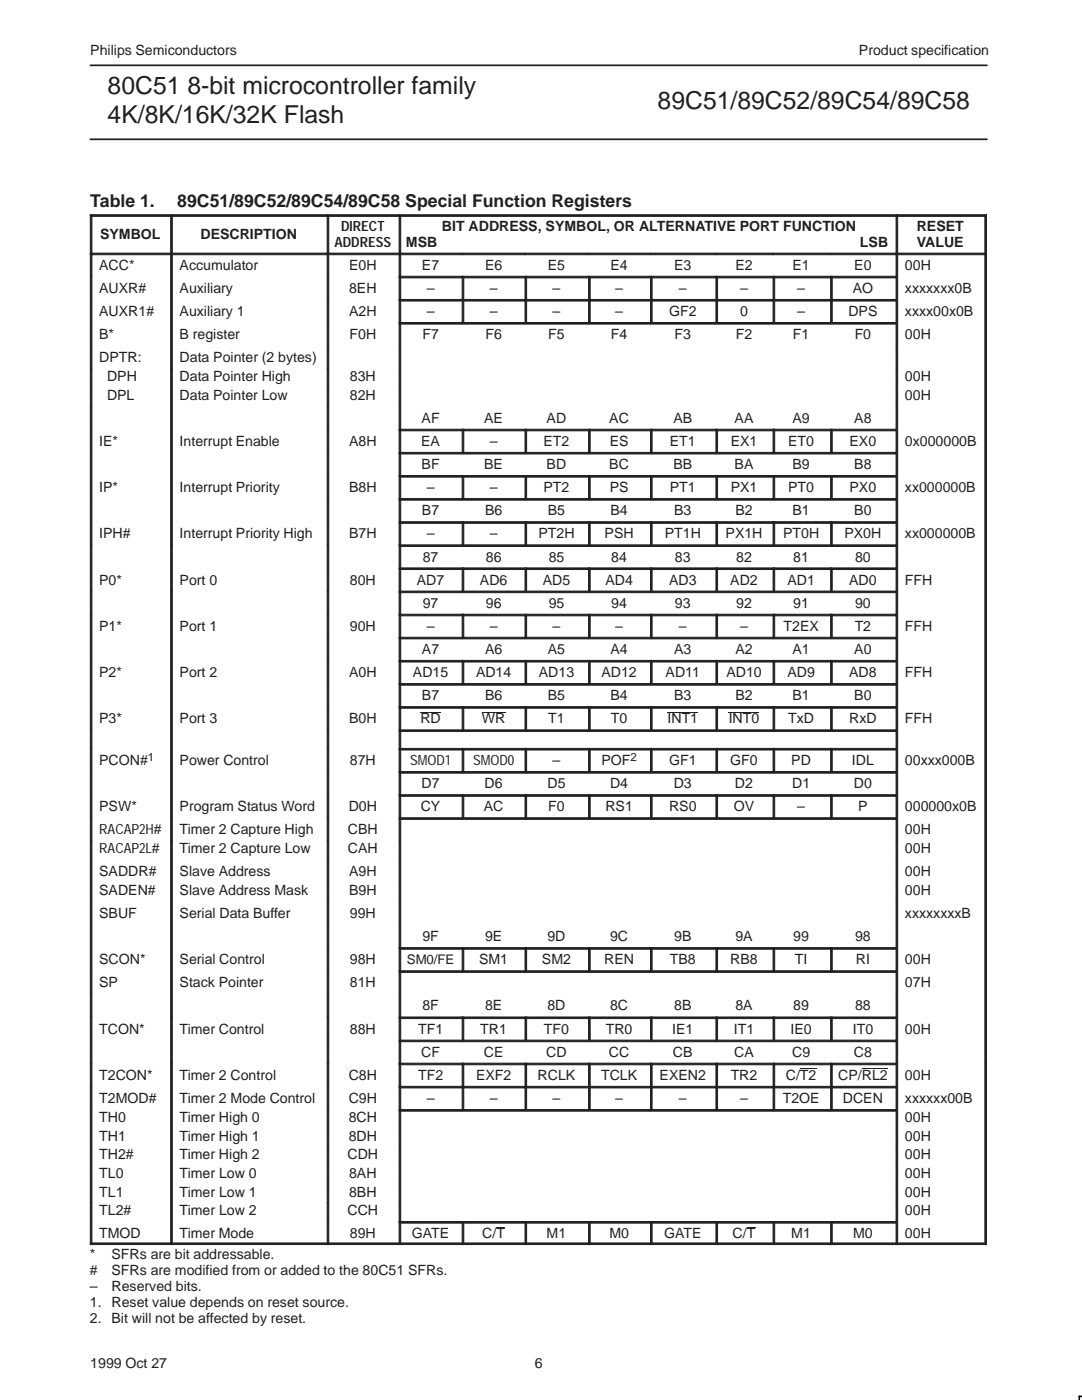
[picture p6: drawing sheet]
<svg xmlns="http://www.w3.org/2000/svg" width="216mm" height="279mm" viewBox="0 0 216 279" stroke-linecap="round" stroke-linejoin="round" font-family="sans-serif">
<defs><g id="words">
<g font-size="4.9" fill="#231f20">
<text x="21.5" y="18.8">80C51 8-bit microcontroller family</text>
<text x="131.2" y="21.8">89C51/89C52/89C54/89C58</text>
<text x="21.5" y="24.5">4K/8K/16K/32K Flash</text>
</g>
<g font-size="3.5" fill="#231f20">
<text x="18" y="41.2">Table 1.</text>
<text x="35.4" y="41.2">89C51/89C52/89C54/89C58 Special Function Registers</text>
</g>
<g font-size="2.8" fill="#231f20">
<text x="18" y="10.9">Philips Semiconductors</text>
<text x="171.4" y="10.9">Product specification</text>
<text x="20" y="47.7">SYMBOL</text>
<text x="40" y="47.7">DESCRIPTION</text>
<text x="68.1" y="46.2">DIRECT</text>
<text x="88.2" y="46.2">BIT ADDRESS, SYMBOL, OR ALTERNATIVE PORT FUNCTION</text>
<text x="182.9" y="46.2">RESET</text>
<text x="19.8" y="53.8">ACC*</text>
<text x="35.8" y="53.8">Accumulator</text>
<text x="66.8" y="49.3">ADDRESS</text>
<text x="69.7" y="53.8">E0H</text>
<text x="81" y="49.3">MSB</text>
<text x="84.2" y="53.8">E7</text>
<text x="96.8" y="53.8">E6</text>
<text x="109.3" y="53.8">E5</text>
<text x="121.8" y="53.8">E4</text>
<text x="134.5" y="53.8">E3</text>
<text x="146.7" y="53.8">E2</text>
<text x="158.1" y="53.8">E1</text>
<text x="170.5" y="53.8">E0</text>
<text x="171.6" y="49.3">LSB</text>
<text x="180.6" y="53.8">00H</text>
<text x="182.9" y="49.3">VALUE</text>
<text x="19.8" y="58.5">AUXR#</text>
<text x="35.8" y="58.5">Auxiliary</text>
<text x="69.7" y="58.5">8EH</text>
<text x="85.1" y="58.5">–</text>
<text x="97.7" y="58.5">–</text>
<text x="110.3" y="58.5">–</text>
<text x="122.8" y="58.5">–</text>
<text x="135.5" y="58.5">–</text>
<text x="147.7" y="58.5">–</text>
<text x="159.1" y="58.5">–</text>
<text x="170.1" y="58.5">AO</text>
<text x="180.6" y="58.5">xxxxxxx0B</text>
<text x="19.8" y="63.1">AUXR1#</text>
<text x="35.8" y="63.1">Auxiliary 1</text>
<text x="69.7" y="63.1">A2H</text>
<text x="85.1" y="63.1">–</text>
<text x="97.7" y="63.1">–</text>
<text x="110.3" y="63.1">–</text>
<text x="122.8" y="63.1">–</text>
<text x="133.5" y="63.1">GF2</text>
<text x="147.7" y="63.1">0</text>
<text x="159.1" y="63.1">–</text>
<text x="169.3" y="63.1">DPS</text>
<text x="180.6" y="63.1">xxxx00x0B</text>
<text x="19.8" y="67.7">B*</text>
<text x="35.8" y="67.7">B register</text>
<text x="69.7" y="67.7">F0H</text>
<text x="84.3" y="67.7">F7</text>
<text x="96.9" y="67.7">F6</text>
<text x="109.4" y="67.7">F5</text>
<text x="121.9" y="67.7">F4</text>
<text x="134.6" y="67.7">F3</text>
<text x="146.8" y="67.7">F2</text>
<text x="158.2" y="67.7">F1</text>
<text x="170.5" y="67.7">F0</text>
<text x="180.6" y="67.7">00H</text>
<text x="19.8" y="72.3">DPTR:</text>
<text x="21.4" y="76.1">DPH</text>
<text x="35.8" y="72.3">Data Pointer (2 bytes)</text>
<text x="35.8" y="76.1">Data Pointer High</text>
<text x="69.8" y="76.1">83H</text>
<text x="180.6" y="76.1">00H</text>
<text x="21.4" y="79.8">DPL</text>
<text x="35.8" y="79.8">Data Pointer Low</text>
<text x="69.8" y="79.8">82H</text>
<text x="180.6" y="79.8">00H</text>
<text x="19.8" y="89">IE*</text>
<text x="35.8" y="89">Interrupt Enable</text>
<text x="69.7" y="89">A8H</text>
<text x="84" y="89">EA</text>
<text x="84.1" y="84.4">AF</text>
<text x="96.6" y="84.4">AE</text>
<text x="97.7" y="89">–</text>
<text x="108.5" y="89">ET2</text>
<text x="109.1" y="84.4">AD</text>
<text x="121.6" y="84.4">AC</text>
<text x="121.7" y="89">ES</text>
<text x="133.7" y="89">ET1</text>
<text x="134.4" y="84.4">AB</text>
<text x="145.8" y="89">EX1</text>
<text x="146.6" y="84.4">AA</text>
<text x="157.3" y="89">ET0</text>
<text x="158.1" y="84.4">A9</text>
<text x="169.5" y="89">EX0</text>
<text x="170.5" y="84.4">A8</text>
<text x="180.6" y="89">0x000000B</text>
<text x="84.1" y="93.6">BF</text>
<text x="96.6" y="93.6">BE</text>
<text x="109.1" y="93.6">BD</text>
<text x="121.6" y="93.6">BC</text>
<text x="134.4" y="93.6">BB</text>
<text x="146.6" y="93.6">BA</text>
<text x="158.1" y="93.6">B9</text>
<text x="170.5" y="93.6">B8</text>
<text x="19.8" y="98.2">IP*</text>
<text x="35.8" y="98.2">Interrupt Priority</text>
<text x="69.7" y="98.2">B8H</text>
<text x="85.1" y="98.2">–</text>
<text x="97.7" y="98.2">–</text>
<text x="108.5" y="98.2">PT2</text>
<text x="121.7" y="98.2">PS</text>
<text x="133.7" y="98.2">PT1</text>
<text x="145.8" y="98.2">PX1</text>
<text x="157.3" y="98.2">PT0</text>
<text x="169.5" y="98.2">PX0</text>
<text x="180.6" y="98.2">xx000000B</text>
<text x="19.8" y="107.4">IPH#</text>
<text x="35.8" y="107.4">Interrupt Priority High</text>
<text x="69.7" y="107.4">B7H</text>
<text x="84.2" y="102.8">B7</text>
<text x="85.1" y="107.4">–</text>
<text x="96.8" y="102.8">B6</text>
<text x="97.7" y="107.4">–</text>
<text x="107.4" y="107.4">PT2H</text>
<text x="109.3" y="102.8">B5</text>
<text x="120.6" y="107.4">PSH</text>
<text x="121.8" y="102.8">B4</text>
<text x="132.6" y="107.4">PT1H</text>
<text x="134.5" y="102.8">B3</text>
<text x="144.8" y="107.4">PX1H</text>
<text x="146.7" y="102.8">B2</text>
<text x="156.3" y="107.4">PT0H</text>
<text x="158.1" y="102.8">B1</text>
<text x="168.5" y="107.4">PX0H</text>
<text x="170.5" y="102.8">B0</text>
<text x="180.6" y="107.4">xx000000B</text>
<text x="84.4" y="112.1">87</text>
<text x="96.9" y="112.1">86</text>
<text x="109.5" y="112.1">85</text>
<text x="122" y="112.1">84</text>
<text x="134.7" y="112.1">83</text>
<text x="146.9" y="112.1">82</text>
<text x="158.3" y="112.1">81</text>
<text x="170.6" y="112.1">80</text>
<text x="19.8" y="116.7">P0*</text>
<text x="35.8" y="116.7">Port 0</text>
<text x="69.8" y="116.7">80H</text>
<text x="83.2" y="116.7">AD7</text>
<text x="95.8" y="116.7">AD6</text>
<text x="108.3" y="116.7">AD5</text>
<text x="120.8" y="116.7">AD4</text>
<text x="133.5" y="116.7">AD3</text>
<text x="145.7" y="116.7">AD2</text>
<text x="157.1" y="116.7">AD1</text>
<text x="169.4" y="116.7">AD0</text>
<text x="180.6" y="116.7">FFH</text>
<text x="19.8" y="125.9">P1*</text>
<text x="35.8" y="125.9">Port 1</text>
<text x="69.8" y="125.9">90H</text>
<text x="84.4" y="121.3">97</text>
<text x="85.1" y="125.9">–</text>
<text x="96.9" y="121.3">96</text>
<text x="97.7" y="125.9">–</text>
<text x="109.5" y="121.3">95</text>
<text x="110.3" y="125.9">–</text>
<text x="122" y="121.3">94</text>
<text x="122.8" y="125.9">–</text>
<text x="134.7" y="121.3">93</text>
<text x="135.5" y="125.9">–</text>
<text x="146.9" y="121.3">92</text>
<text x="147.7" y="125.9">–</text>
<text x="156.3" y="125.9">T2EX</text>
<text x="158.3" y="121.3">91</text>
<text x="170.5" y="125.9">T2</text>
<text x="170.6" y="121.3">90</text>
<text x="180.6" y="125.9">FFH</text>
<text x="84.2" y="130.5">A7</text>
<text x="96.8" y="130.5">A6</text>
<text x="109.3" y="130.5">A5</text>
<text x="121.8" y="130.5">A4</text>
<text x="134.5" y="130.5">A3</text>
<text x="146.7" y="130.5">A2</text>
<text x="158.1" y="130.5">A1</text>
<text x="170.5" y="130.5">A0</text>
<text x="19.8" y="135.1">P2*</text>
<text x="35.8" y="135.1">Port 2</text>
<text x="69.7" y="135.1">A0H</text>
<text x="82.4" y="135.1">AD15</text>
<text x="95" y="135.1">AD14</text>
<text x="107.5" y="135.1">AD13</text>
<text x="120" y="135.1">AD12</text>
<text x="132.8" y="135.1">AD11</text>
<text x="144.9" y="135.1">AD10</text>
<text x="157.1" y="135.1">AD9</text>
<text x="169.4" y="135.1">AD8</text>
<text x="180.6" y="135.1">FFH</text>
<text x="84.2" y="139.7">B7</text>
<text x="96.8" y="139.7">B6</text>
<text x="109.3" y="139.7">B5</text>
<text x="121.8" y="139.7">B4</text>
<text x="134.5" y="139.7">B3</text>
<text x="146.7" y="139.7">B2</text>
<text x="158.1" y="139.7">B1</text>
<text x="170.5" y="139.7">B0</text>
<text x="19.8" y="144.3">P3*</text>
<text x="35.8" y="144.3">Port 3</text>
<text x="69.7" y="144.3">B0H</text>
<text x="83.9" y="144.3">RD</text>
<text x="96.1" y="144.3">WR</text>
<text x="109.4" y="144.3">T1</text>
<text x="121.9" y="144.3">T0</text>
<text x="133.2" y="144.3">INT1</text>
<text x="145.4" y="144.3">INT0</text>
<text x="157.3" y="144.3">TxD</text>
<text x="169.4" y="144.3">RxD</text>
<text x="180.6" y="144.3">FFH</text>
<text x="19.8" y="152.7">PCON#</text>
<text x="35.8" y="152.7">Power Control</text>
<text x="69.8" y="152.7">87H</text>
<text x="81.8" y="152.7">SMOD1</text>
<text x="94.4" y="152.7">SMOD0</text>
<text x="110.3" y="152.7">–</text>
<text x="120" y="152.7">POF</text>
<text x="133.5" y="152.7">GF1</text>
<text x="145.7" y="152.7">GF0</text>
<text x="157.9" y="152.7">PD</text>
<text x="170" y="152.7">IDL</text>
<text x="180.6" y="152.7">00xxx000B</text>
<text x="19.8" y="161.9">PSW*</text>
<text x="35.8" y="161.9">Program Status Word</text>
<text x="69.6" y="161.9">D0H</text>
<text x="84" y="161.9">CY</text>
<text x="84.1" y="157.3">D7</text>
<text x="96.5" y="161.9">AC</text>
<text x="96.7" y="157.3">D6</text>
<text x="109.2" y="157.3">D5</text>
<text x="109.4" y="161.9">F0</text>
<text x="120.8" y="161.9">RS1</text>
<text x="121.7" y="157.3">D4</text>
<text x="133.5" y="161.9">RS0</text>
<text x="134.4" y="157.3">D3</text>
<text x="146.4" y="161.9">OV</text>
<text x="146.7" y="157.3">D2</text>
<text x="158.1" y="157.3">D1</text>
<text x="159.1" y="161.9">–</text>
<text x="170.4" y="157.3">D0</text>
<text x="171.2" y="161.9">P</text>
<text x="180.6" y="161.9">000000x0B</text>
<text x="19.8" y="166.5">RACAP2H#</text>
<text x="35.8" y="166.5">Timer 2 Capture High</text>
<text x="69.4" y="166.5">CBH</text>
<text x="180.6" y="166.5">00H</text>
<text x="19.8" y="170.3">RACAP2L#</text>
<text x="35.8" y="170.3">Timer 2 Capture Low</text>
<text x="69.4" y="170.3">CAH</text>
<text x="180.6" y="170.3">00H</text>
<text x="19.8" y="174.9">SADDR#</text>
<text x="19.8" y="178.6">SADEN#</text>
<text x="35.8" y="174.9">Slave Address</text>
<text x="35.8" y="178.6">Slave Address Mask</text>
<text x="69.7" y="174.9">A9H</text>
<text x="69.7" y="178.6">B9H</text>
<text x="180.6" y="174.9">00H</text>
<text x="180.6" y="178.6">00H</text>
<text x="19.8" y="183.2">SBUF</text>
<text x="35.8" y="183.2">Serial Data Buffer</text>
<text x="69.8" y="183.2">99H</text>
<text x="180.6" y="183.2">xxxxxxxxB</text>
<text x="84.3" y="187.8">9F</text>
<text x="96.8" y="187.8">9E</text>
<text x="109.2" y="187.8">9D</text>
<text x="121.7" y="187.8">9C</text>
<text x="134.5" y="187.8">9B</text>
<text x="146.7" y="187.8">9A</text>
<text x="158.3" y="187.8">99</text>
<text x="170.6" y="187.8">98</text>
<text x="19.8" y="192.4">SCON*</text>
<text x="19.8" y="197.1">SP</text>
<text x="35.8" y="192.4">Serial Control</text>
<text x="35.8" y="197.1">Stack Pointer</text>
<text x="69.8" y="192.4">98H</text>
<text x="69.8" y="197.1">81H</text>
<text x="95.6" y="192.4">SM1</text>
<text x="108.1" y="192.4">SM2</text>
<text x="120.6" y="192.4">REN</text>
<text x="133.7" y="192.4">TB8</text>
<text x="145.7" y="192.4">RB8</text>
<text x="158.6" y="192.4">TI</text>
<text x="170.8" y="192.4">RI</text>
<text x="180.6" y="192.4">00H</text>
<text x="180.6" y="197.1">07H</text>
<text x="84.3" y="201.7">8F</text>
<text x="96.8" y="201.7">8E</text>
<text x="109.2" y="201.7">8D</text>
<text x="121.7" y="201.7">8C</text>
<text x="134.5" y="201.7">8B</text>
<text x="146.7" y="201.7">8A</text>
<text x="158.3" y="201.7">89</text>
<text x="170.6" y="201.7">88</text>
<text x="19.8" y="206.3">TCON*</text>
<text x="35.8" y="206.3">Timer Control</text>
<text x="69.8" y="206.3">88H</text>
<text x="83.4" y="206.3">TF1</text>
<text x="95.8" y="206.3">TR1</text>
<text x="108.5" y="206.3">TF0</text>
<text x="120.9" y="206.3">TR0</text>
<text x="134.1" y="206.3">IE1</text>
<text x="146.4" y="206.3">IT1</text>
<text x="157.7" y="206.3">IE0</text>
<text x="170.2" y="206.3">IT0</text>
<text x="180.6" y="206.3">00H</text>
<text x="19.8" y="215.5">T2CON*</text>
<text x="35.8" y="215.5">Timer 2 Control</text>
<text x="69.6" y="215.5">C8H</text>
<text x="83.4" y="215.5">TF2</text>
<text x="84" y="210.9">CF</text>
<text x="95" y="215.5">EXF2</text>
<text x="96.5" y="210.9">CE</text>
<text x="107.3" y="215.5">RCLK</text>
<text x="109" y="210.9">CD</text>
<text x="119.9" y="215.5">TCLK</text>
<text x="121.5" y="210.9">CC</text>
<text x="131.6" y="215.5">EXEN2</text>
<text x="134.3" y="210.9">CB</text>
<text x="145.8" y="215.5">TR2</text>
<text x="146.5" y="210.9">CA</text>
<text x="156.8" y="215.5">C/T2</text>
<text x="158.1" y="210.9">C9</text>
<text x="167.3" y="215.5">CP/RL2</text>
<text x="170.4" y="210.9">C8</text>
<text x="180.6" y="215.5">00H</text>
<text x="19.8" y="220.1">T2MOD#</text>
<text x="35.8" y="220.1">Timer 2 Mode Control</text>
<text x="69.6" y="220.1">C9H</text>
<text x="85.1" y="220.1">–</text>
<text x="97.7" y="220.1">–</text>
<text x="110.3" y="220.1">–</text>
<text x="122.8" y="220.1">–</text>
<text x="135.5" y="220.1">–</text>
<text x="147.7" y="220.1">–</text>
<text x="156.2" y="220.1">T2OE</text>
<text x="168.2" y="220.1">DCEN</text>
<text x="180.6" y="220.1">xxxxxx00B</text>
<text x="19.8" y="223.9">TH0</text>
<text x="19.8" y="227.6">TH1</text>
<text x="35.8" y="223.9">Timer High 0</text>
<text x="35.8" y="227.6">Timer High 1</text>
<text x="69.6" y="223.9">8CH</text>
<text x="69.6" y="227.6">8DH</text>
<text x="180.6" y="223.9">00H</text>
<text x="180.6" y="227.6">00H</text>
<text x="19.8" y="231.3">TH2#</text>
<text x="35.8" y="231.3">Timer High 2</text>
<text x="69.3" y="231.3">CDH</text>
<text x="180.6" y="231.3">00H</text>
<text x="19.8" y="235.1">TL0</text>
<text x="19.8" y="238.8">TL1</text>
<text x="35.8" y="235.1">Timer Low 0</text>
<text x="35.8" y="238.8">Timer Low 1</text>
<text x="69.7" y="235.1">8AH</text>
<text x="69.7" y="238.8">8BH</text>
<text x="180.6" y="235.1">00H</text>
<text x="180.6" y="238.8">00H</text>
<text x="19.8" y="242.5">TL2#</text>
<text x="35.8" y="242.5">Timer Low 2</text>
<text x="69.3" y="242.5">CCH</text>
<text x="180.6" y="242.5">00H</text>
<text x="17.9" y="251.4">*</text>
<text x="19.8" y="247.1">TMOD</text>
<text x="22.3" y="251.4">SFRs are bit addressable.</text>
<text x="35.8" y="247.1">Timer Mode</text>
<text x="69.8" y="247.1">89H</text>
<text x="82.2" y="247.1">GATE</text>
<text x="96.2" y="247.1">C/T</text>
<text x="109.1" y="247.1">M1</text>
<text x="121.6" y="247.1">M0</text>
<text x="132.5" y="247.1">GATE</text>
<text x="146.2" y="247.1">C/T</text>
<text x="157.9" y="247.1">M1</text>
<text x="170.2" y="247.1">M0</text>
<text x="180.6" y="247.1">00H</text>
<text x="17.9" y="254.5">#</text>
<text x="17.9" y="257.7">–</text>
<text x="22.3" y="254.5">SFRs are modified from or added to the 80C51 SFRs.</text>
<text x="22.3" y="257.7">Reserved bits.</text>
<text x="17.9" y="260.9">1. Reset value depends on reset source.</text>
<text x="17.9" y="264">2. Bit will not be affected by reset.</text>
<text x="18" y="273">1999 Oct 27</text>
<text x="106.7" y="273">6</text>
</g>
<text font-size="2.6" fill="#231f20" x="81.2" y="192.3">SM0/FE</text>
<g font-size="2.3" fill="#231f20">
<text x="29.5" y="151.8">1</text>
<text x="125.8" y="151.8">2</text>
</g>
</g></defs>
<path d="M18 13h178.9M18 27.8h178.9" fill="none" stroke="#231f20" stroke-width=".34"/>
<g fill="#231f20" stroke="#231f20" stroke-width=".2">
<path d="M18 42.9h.3v7.6h-.3z" fill-rule="evenodd"/>
<path d="M18 42.9h16v.3h-16z" fill-rule="evenodd"/>
<path d="M34.1 42.9h.3v7.6h-.3z" fill-rule="evenodd"/>
<path d="M34.1 42.9h31.2v.3h-31.2z" fill-rule="evenodd"/>
<path d="M65.3 42.9h.3v7.6h-.3z" fill-rule="evenodd"/>
<path d="M65.3 42.9h14.3v.3h-14.3z" fill-rule="evenodd"/>
<path d="M79.6 42.9h.4v7.6h-.4z" fill-rule="evenodd"/>
<path d="M79.6 42.9h99.2v.3h-99.2z" fill-rule="evenodd"/>
<path d="M178.8 42.9h.3v7.6h-.3z" fill-rule="evenodd"/>
<path d="M196.5 42.9h.3v7.6h-.3z" fill-rule="evenodd"/>
<path d="M178.8 42.9h18v.3h-18z" fill-rule="evenodd"/>
<path d="M18 50.5h.3v4.6h-.3z" fill-rule="evenodd"/>
<path d="M18 50.5h16v.3h-16z" fill-rule="evenodd"/>
<path d="M34.1 50.5h.3v4.6h-.3z" fill-rule="evenodd"/>
<path d="M34.1 50.5h31.2v.3h-31.2z" fill-rule="evenodd"/>
<path d="M65.3 50.5h.3v4.6h-.3z" fill-rule="evenodd"/>
<path d="M65.3 50.5h14.3v.3h-14.3z" fill-rule="evenodd"/>
<path d="M79.6 50.5h.4v4.6h-.4z" fill-rule="evenodd"/>
<path d="M79.6 50.5h12.6v.3h-12.6z" fill-rule="evenodd"/>
<path d="M92.2 50.5h12.5v.3h-12.5z" fill-rule="evenodd"/>
<path d="M104.8 50.5h12.6v.3h-12.6z" fill-rule="evenodd"/>
<path d="M117.4 50.5h12.4v.3h-12.4z" fill-rule="evenodd"/>
<path d="M129.8 50.5h13v.3h-13z" fill-rule="evenodd"/>
<path d="M142.9 50.5h11.3v.3h-11.3z" fill-rule="evenodd"/>
<path d="M154.3 50.5h11.4v.3h-11.4z" fill-rule="evenodd"/>
<path d="M165.7 50.5h13.1v.3h-13.1z" fill-rule="evenodd"/>
<path d="M178.8 50.5h.3v4.6h-.3z" fill-rule="evenodd"/>
<path d="M196.5 50.5h.3v4.6h-.3z" fill-rule="evenodd"/>
<path d="M178.8 50.5h18v.3h-18z" fill-rule="evenodd"/>
<path d="M18 55.1h.3v4.6h-.3z" fill-rule="evenodd"/>
<path d="M34.1 55.1h.3v4.6h-.3z" fill-rule="evenodd"/>
<path d="M65.3 55.1h.3v4.6h-.3z" fill-rule="evenodd"/>
<path d="M79.6 55.1h.4v4.6h-.4z" fill-rule="evenodd"/>
<path d="M79.6 55.1h12.6v.4h-12.6z" fill-rule="evenodd"/>
<path d="M92.2 55.1h.3v4.6h-.3z" fill-rule="evenodd"/>
<path d="M92.2 55.1h12.5v.4h-12.5z" fill-rule="evenodd"/>
<path d="M104.8 55.1h.3v4.6h-.3z" fill-rule="evenodd"/>
<path d="M104.8 55.1h12.6v.4h-12.6z" fill-rule="evenodd"/>
<path d="M117.4 55.1h.4v4.6h-.4z" fill-rule="evenodd"/>
<path d="M117.4 55.1h12.4v.4h-12.4z" fill-rule="evenodd"/>
<path d="M129.8 55.1h.3v4.6h-.3z" fill-rule="evenodd"/>
<path d="M129.8 55.1h13v.4h-13z" fill-rule="evenodd"/>
<path d="M142.9 55.1h.3v4.6h-.3z" fill-rule="evenodd"/>
<path d="M142.9 55.1h11.3v.4h-11.3z" fill-rule="evenodd"/>
<path d="M154.3 55.1h.3v4.6h-.3z" fill-rule="evenodd"/>
<path d="M154.3 55.1h11.4v.4h-11.4z" fill-rule="evenodd"/>
<path d="M165.7 55.1h.4v4.6h-.4z" fill-rule="evenodd"/>
<path d="M165.7 55.1h13.1v.4h-13.1z" fill-rule="evenodd"/>
<path d="M178.8 55.1h.3v4.6h-.3z" fill-rule="evenodd"/>
<path d="M196.5 55.1h.3v4.6h-.3z" fill-rule="evenodd"/>
<path d="M18 59.8h.3v4.5h-.3z" fill-rule="evenodd"/>
<path d="M34.1 59.8h.3v4.5h-.3z" fill-rule="evenodd"/>
<path d="M65.3 59.8h.3v4.5h-.3z" fill-rule="evenodd"/>
<path d="M79.6 59.8h.4v4.5h-.4z" fill-rule="evenodd"/>
<path d="M79.6 59.8h12.6v.3h-12.6z" fill-rule="evenodd"/>
<path d="M92.2 59.8h.3v4.5h-.3z" fill-rule="evenodd"/>
<path d="M92.2 59.8h12.5v.3h-12.5z" fill-rule="evenodd"/>
<path d="M104.8 59.8h.3v4.5h-.3z" fill-rule="evenodd"/>
<path d="M104.8 59.8h12.6v.3h-12.6z" fill-rule="evenodd"/>
<path d="M117.4 59.8h.4v4.5h-.4z" fill-rule="evenodd"/>
<path d="M117.4 59.8h12.4v.3h-12.4z" fill-rule="evenodd"/>
<path d="M129.8 59.8h.3v4.5h-.3z" fill-rule="evenodd"/>
<path d="M129.8 59.8h13v.3h-13z" fill-rule="evenodd"/>
<path d="M142.9 59.8h.3v4.5h-.3z" fill-rule="evenodd"/>
<path d="M142.9 59.8h11.3v.3h-11.3z" fill-rule="evenodd"/>
<path d="M154.3 59.8h.3v4.5h-.3z" fill-rule="evenodd"/>
<path d="M154.3 59.8h11.4v.3h-11.4z" fill-rule="evenodd"/>
<path d="M165.7 59.8h.4v4.5h-.4z" fill-rule="evenodd"/>
<path d="M165.7 59.8h13.1v.3h-13.1z" fill-rule="evenodd"/>
<path d="M178.8 59.8h.3v4.5h-.3z" fill-rule="evenodd"/>
<path d="M196.5 59.8h.3v4.5h-.3z" fill-rule="evenodd"/>
<path d="M18 64.4h.3v4.6h-.3z" fill-rule="evenodd"/>
<path d="M34.1 64.4h.3v4.6h-.3z" fill-rule="evenodd"/>
<path d="M65.3 64.4h.3v4.6h-.3z" fill-rule="evenodd"/>
<path d="M79.6 64.4h.4v4.6h-.4z" fill-rule="evenodd"/>
<path d="M79.6 64.4h12.6v.3h-12.6z" fill-rule="evenodd"/>
<path d="M92.2 64.4h12.5v.3h-12.5z" fill-rule="evenodd"/>
<path d="M104.8 64.4h12.6v.3h-12.6z" fill-rule="evenodd"/>
<path d="M117.4 64.4h12.4v.3h-12.4z" fill-rule="evenodd"/>
<path d="M129.8 64.4h13v.3h-13z" fill-rule="evenodd"/>
<path d="M142.9 64.4h11.3v.3h-11.3z" fill-rule="evenodd"/>
<path d="M154.3 64.4h11.4v.3h-11.4z" fill-rule="evenodd"/>
<path d="M165.7 64.4h13.1v.3h-13.1z" fill-rule="evenodd"/>
<path d="M178.8 64.4h.3v4.6h-.3z" fill-rule="evenodd"/>
<path d="M196.5 64.4h.3v4.6h-.3z" fill-rule="evenodd"/>
<path d="M18 69h.3v4.6h-.3z" fill-rule="evenodd"/>
<path d="M34.1 69h.3v4.6h-.3z" fill-rule="evenodd"/>
<path d="M65.3 69h.3v4.6h-.3z" fill-rule="evenodd"/>
<path d="M79.6 69h.4v4.6h-.4z" fill-rule="evenodd"/>
<path d="M178.8 69h.3v4.6h-.3z" fill-rule="evenodd"/>
<path d="M196.5 69h.3v4.6h-.3z" fill-rule="evenodd"/>
<path d="M18 73.6h.3v3.7h-.3z" fill-rule="evenodd"/>
<path d="M34.1 73.6h.3v3.7h-.3z" fill-rule="evenodd"/>
<path d="M65.3 73.6h.3v3.7h-.3z" fill-rule="evenodd"/>
<path d="M79.6 73.6h.4v3.7h-.4z" fill-rule="evenodd"/>
<path d="M178.8 73.6h.3v3.7h-.3z" fill-rule="evenodd"/>
<path d="M196.5 73.6h.3v3.7h-.3z" fill-rule="evenodd"/>
<path d="M18 77.3h.3v3.7h-.3z" fill-rule="evenodd"/>
<path d="M34.1 77.3h.3v3.7h-.3z" fill-rule="evenodd"/>
<path d="M65.3 77.3h.3v3.7h-.3z" fill-rule="evenodd"/>
<path d="M79.6 77.3h.4v3.7h-.4z" fill-rule="evenodd"/>
<path d="M178.8 77.3h.3v3.7h-.3z" fill-rule="evenodd"/>
<path d="M196.5 77.3h.3v3.7h-.3z" fill-rule="evenodd"/>
<path d="M18 81.1h.3v4.5h-.3z" fill-rule="evenodd"/>
<path d="M34.1 81.1h.3v4.5h-.3z" fill-rule="evenodd"/>
<path d="M65.3 81.1h.3v4.5h-.3z" fill-rule="evenodd"/>
<path d="M79.6 81.1h.4v4.5h-.4z" fill-rule="evenodd"/>
<path d="M178.8 81.1h.3v4.5h-.3z" fill-rule="evenodd"/>
<path d="M196.5 81.1h.3v4.5h-.3z" fill-rule="evenodd"/>
<path d="M18 85.7h.3v4.6h-.3z" fill-rule="evenodd"/>
<path d="M34.1 85.7h.3v4.6h-.3z" fill-rule="evenodd"/>
<path d="M65.3 85.7h.3v4.6h-.3z" fill-rule="evenodd"/>
<path d="M79.6 85.7h.4v4.6h-.4z" fill-rule="evenodd"/>
<path d="M79.6 85.7h12.6v.3h-12.6z" fill-rule="evenodd"/>
<path d="M92.2 85.7h.3v4.6h-.3z" fill-rule="evenodd"/>
<path d="M92.2 85.7h12.5v.3h-12.5z" fill-rule="evenodd"/>
<path d="M104.8 85.7h.3v4.6h-.3z" fill-rule="evenodd"/>
<path d="M104.8 85.7h12.6v.3h-12.6z" fill-rule="evenodd"/>
<path d="M117.4 85.7h.4v4.6h-.4z" fill-rule="evenodd"/>
<path d="M117.4 85.7h12.4v.3h-12.4z" fill-rule="evenodd"/>
<path d="M129.8 85.7h.3v4.6h-.3z" fill-rule="evenodd"/>
<path d="M129.8 85.7h13v.3h-13z" fill-rule="evenodd"/>
<path d="M142.9 85.7h.3v4.6h-.3z" fill-rule="evenodd"/>
<path d="M142.9 85.7h11.3v.3h-11.3z" fill-rule="evenodd"/>
<path d="M154.3 85.7h.3v4.6h-.3z" fill-rule="evenodd"/>
<path d="M154.3 85.7h11.4v.3h-11.4z" fill-rule="evenodd"/>
<path d="M165.7 85.7h.4v4.6h-.4z" fill-rule="evenodd"/>
<path d="M165.7 85.7h13.1v.3h-13.1z" fill-rule="evenodd"/>
<path d="M178.8 85.7h.3v4.6h-.3z" fill-rule="evenodd"/>
<path d="M196.5 85.7h.3v4.6h-.3z" fill-rule="evenodd"/>
<path d="M18 90.3h.3v4.6h-.3z" fill-rule="evenodd"/>
<path d="M34.1 90.3h.3v4.6h-.3z" fill-rule="evenodd"/>
<path d="M65.3 90.3h.3v4.6h-.3z" fill-rule="evenodd"/>
<path d="M79.6 90.3h.4v4.6h-.4z" fill-rule="evenodd"/>
<path d="M79.6 90.3h12.6v.3h-12.6z" fill-rule="evenodd"/>
<path d="M92.2 90.3h12.5v.3h-12.5z" fill-rule="evenodd"/>
<path d="M104.8 90.3h12.6v.3h-12.6z" fill-rule="evenodd"/>
<path d="M117.4 90.3h12.4v.3h-12.4z" fill-rule="evenodd"/>
<path d="M129.8 90.3h13v.3h-13z" fill-rule="evenodd"/>
<path d="M142.9 90.3h11.3v.3h-11.3z" fill-rule="evenodd"/>
<path d="M154.3 90.3h11.4v.3h-11.4z" fill-rule="evenodd"/>
<path d="M165.7 90.3h13.1v.3h-13.1z" fill-rule="evenodd"/>
<path d="M178.8 90.3h.3v4.6h-.3z" fill-rule="evenodd"/>
<path d="M196.5 90.3h.3v4.6h-.3z" fill-rule="evenodd"/>
<path d="M18 94.9h.3v4.6h-.3z" fill-rule="evenodd"/>
<path d="M34.1 94.9h.3v4.6h-.3z" fill-rule="evenodd"/>
<path d="M65.3 94.9h.3v4.6h-.3z" fill-rule="evenodd"/>
<path d="M79.6 94.9h.4v4.6h-.4z" fill-rule="evenodd"/>
<path d="M79.6 94.9h12.6v.3h-12.6z" fill-rule="evenodd"/>
<path d="M92.2 94.9h.3v4.6h-.3z" fill-rule="evenodd"/>
<path d="M92.2 94.9h12.5v.3h-12.5z" fill-rule="evenodd"/>
<path d="M104.8 94.9h.3v4.6h-.3z" fill-rule="evenodd"/>
<path d="M104.8 94.9h12.6v.3h-12.6z" fill-rule="evenodd"/>
<path d="M117.4 94.9h.4v4.6h-.4z" fill-rule="evenodd"/>
<path d="M117.4 94.9h12.4v.3h-12.4z" fill-rule="evenodd"/>
<path d="M129.8 94.9h.3v4.6h-.3z" fill-rule="evenodd"/>
<path d="M129.8 94.9h13v.3h-13z" fill-rule="evenodd"/>
<path d="M142.9 94.9h.3v4.6h-.3z" fill-rule="evenodd"/>
<path d="M142.9 94.9h11.3v.3h-11.3z" fill-rule="evenodd"/>
<path d="M154.3 94.9h.3v4.6h-.3z" fill-rule="evenodd"/>
<path d="M154.3 94.9h11.4v.3h-11.4z" fill-rule="evenodd"/>
<path d="M165.7 94.9h.4v4.6h-.4z" fill-rule="evenodd"/>
<path d="M165.7 94.9h13.1v.3h-13.1z" fill-rule="evenodd"/>
<path d="M178.8 94.9h.3v4.6h-.3z" fill-rule="evenodd"/>
<path d="M196.5 94.9h.3v4.6h-.3z" fill-rule="evenodd"/>
<path d="M18 99.5h.3v4.6h-.3z" fill-rule="evenodd"/>
<path d="M34.1 99.5h.3v4.6h-.3z" fill-rule="evenodd"/>
<path d="M65.3 99.5h.3v4.6h-.3z" fill-rule="evenodd"/>
<path d="M79.6 99.5h.4v4.6h-.4z" fill-rule="evenodd"/>
<path d="M79.6 99.5h12.6v.3h-12.6z" fill-rule="evenodd"/>
<path d="M92.2 99.5h12.5v.3h-12.5z" fill-rule="evenodd"/>
<path d="M104.8 99.5h12.6v.3h-12.6z" fill-rule="evenodd"/>
<path d="M117.4 99.5h12.4v.3h-12.4z" fill-rule="evenodd"/>
<path d="M129.8 99.5h13v.3h-13z" fill-rule="evenodd"/>
<path d="M142.9 99.5h11.3v.3h-11.3z" fill-rule="evenodd"/>
<path d="M154.3 99.5h11.4v.3h-11.4z" fill-rule="evenodd"/>
<path d="M165.7 99.5h13.1v.3h-13.1z" fill-rule="evenodd"/>
<path d="M178.8 99.5h.3v4.6h-.3z" fill-rule="evenodd"/>
<path d="M196.5 99.5h.3v4.6h-.3z" fill-rule="evenodd"/>
<path d="M18 104.1h.3v4.6h-.3z" fill-rule="evenodd"/>
<path d="M34.1 104.1h.3v4.6h-.3z" fill-rule="evenodd"/>
<path d="M65.3 104.1h.3v4.6h-.3z" fill-rule="evenodd"/>
<path d="M79.6 104.1h.4v4.6h-.4z" fill-rule="evenodd"/>
<path d="M79.6 104.1h12.6v.3h-12.6z" fill-rule="evenodd"/>
<path d="M92.2 104.1h.3v4.6h-.3z" fill-rule="evenodd"/>
<path d="M92.2 104.1h12.5v.3h-12.5z" fill-rule="evenodd"/>
<path d="M104.8 104.1h.3v4.6h-.3z" fill-rule="evenodd"/>
<path d="M104.8 104.1h12.6v.3h-12.6z" fill-rule="evenodd"/>
<path d="M117.4 104.1h.4v4.6h-.4z" fill-rule="evenodd"/>
<path d="M117.4 104.1h12.4v.3h-12.4z" fill-rule="evenodd"/>
<path d="M129.8 104.1h.3v4.6h-.3z" fill-rule="evenodd"/>
<path d="M129.8 104.1h13v.3h-13z" fill-rule="evenodd"/>
<path d="M142.9 104.1h.3v4.6h-.3z" fill-rule="evenodd"/>
<path d="M142.9 104.1h11.3v.3h-11.3z" fill-rule="evenodd"/>
<path d="M154.3 104.1h.3v4.6h-.3z" fill-rule="evenodd"/>
<path d="M154.3 104.1h11.4v.3h-11.4z" fill-rule="evenodd"/>
<path d="M165.7 104.1h.4v4.6h-.4z" fill-rule="evenodd"/>
<path d="M165.7 104.1h13.1v.3h-13.1z" fill-rule="evenodd"/>
<path d="M178.8 104.1h.3v4.6h-.3z" fill-rule="evenodd"/>
<path d="M196.5 104.1h.3v4.6h-.3z" fill-rule="evenodd"/>
<path d="M18 108.7h.3v4.6h-.3z" fill-rule="evenodd"/>
<path d="M34.1 108.7h.3v4.6h-.3z" fill-rule="evenodd"/>
<path d="M65.3 108.7h.3v4.6h-.3z" fill-rule="evenodd"/>
<path d="M79.6 108.7h.4v4.6h-.4z" fill-rule="evenodd"/>
<path d="M79.6 108.7h12.6v.4h-12.6z" fill-rule="evenodd"/>
<path d="M92.2 108.7h12.5v.4h-12.5z" fill-rule="evenodd"/>
<path d="M104.8 108.7h12.6v.4h-12.6z" fill-rule="evenodd"/>
<path d="M117.4 108.7h12.4v.4h-12.4z" fill-rule="evenodd"/>
<path d="M129.8 108.7h13v.4h-13z" fill-rule="evenodd"/>
<path d="M142.9 108.7h11.3v.4h-11.3z" fill-rule="evenodd"/>
<path d="M154.3 108.7h11.4v.4h-11.4z" fill-rule="evenodd"/>
<path d="M165.7 108.7h13.1v.4h-13.1z" fill-rule="evenodd"/>
<path d="M178.8 108.7h.3v4.6h-.3z" fill-rule="evenodd"/>
<path d="M196.5 108.7h.3v4.6h-.3z" fill-rule="evenodd"/>
<path d="M18 113.3h.3v4.6h-.3z" fill-rule="evenodd"/>
<path d="M34.1 113.3h.3v4.6h-.3z" fill-rule="evenodd"/>
<path d="M65.3 113.3h.3v4.6h-.3z" fill-rule="evenodd"/>
<path d="M79.6 113.3h.4v4.6h-.4z" fill-rule="evenodd"/>
<path d="M79.6 113.3h12.6v.4h-12.6z" fill-rule="evenodd"/>
<path d="M92.2 113.3h.3v4.6h-.3z" fill-rule="evenodd"/>
<path d="M92.2 113.3h12.5v.4h-12.5z" fill-rule="evenodd"/>
<path d="M104.8 113.3h.3v4.6h-.3z" fill-rule="evenodd"/>
<path d="M104.8 113.3h12.6v.4h-12.6z" fill-rule="evenodd"/>
<path d="M117.4 113.3h.4v4.6h-.4z" fill-rule="evenodd"/>
<path d="M117.4 113.3h12.4v.4h-12.4z" fill-rule="evenodd"/>
<path d="M129.8 113.3h.3v4.6h-.3z" fill-rule="evenodd"/>
<path d="M129.8 113.3h13v.4h-13z" fill-rule="evenodd"/>
<path d="M142.9 113.3h.3v4.6h-.3z" fill-rule="evenodd"/>
<path d="M142.9 113.3h11.3v.4h-11.3z" fill-rule="evenodd"/>
<path d="M154.3 113.3h.3v4.6h-.3z" fill-rule="evenodd"/>
<path d="M154.3 113.3h11.4v.4h-11.4z" fill-rule="evenodd"/>
<path d="M165.7 113.3h.4v4.6h-.4z" fill-rule="evenodd"/>
<path d="M165.7 113.3h13.1v.4h-13.1z" fill-rule="evenodd"/>
<path d="M178.8 113.3h.3v4.6h-.3z" fill-rule="evenodd"/>
<path d="M196.5 113.3h.3v4.6h-.3z" fill-rule="evenodd"/>
<path d="M18 118h.3v4.6h-.3z" fill-rule="evenodd"/>
<path d="M34.1 118h.3v4.6h-.3z" fill-rule="evenodd"/>
<path d="M65.3 118h.3v4.6h-.3z" fill-rule="evenodd"/>
<path d="M79.6 118h.4v4.6h-.4z" fill-rule="evenodd"/>
<path d="M79.6 118h12.6v.3h-12.6z" fill-rule="evenodd"/>
<path d="M92.2 118h12.5v.3h-12.5z" fill-rule="evenodd"/>
<path d="M104.8 118h12.6v.3h-12.6z" fill-rule="evenodd"/>
<path d="M117.4 118h12.4v.3h-12.4z" fill-rule="evenodd"/>
<path d="M129.8 118h13v.3h-13z" fill-rule="evenodd"/>
<path d="M142.9 118h11.3v.3h-11.3z" fill-rule="evenodd"/>
<path d="M154.3 118h11.4v.3h-11.4z" fill-rule="evenodd"/>
<path d="M165.7 118h13.1v.3h-13.1z" fill-rule="evenodd"/>
<path d="M178.8 118h.3v4.6h-.3z" fill-rule="evenodd"/>
<path d="M196.5 118h.3v4.6h-.3z" fill-rule="evenodd"/>
<path d="M18 122.6h.3v4.6h-.3z" fill-rule="evenodd"/>
<path d="M34.1 122.6h.3v4.6h-.3z" fill-rule="evenodd"/>
<path d="M65.3 122.6h.3v4.6h-.3z" fill-rule="evenodd"/>
<path d="M79.6 122.6h.4v4.6h-.4z" fill-rule="evenodd"/>
<path d="M79.6 122.6h12.6v.3h-12.6z" fill-rule="evenodd"/>
<path d="M92.2 122.6h.3v4.6h-.3z" fill-rule="evenodd"/>
<path d="M92.2 122.6h12.5v.3h-12.5z" fill-rule="evenodd"/>
<path d="M104.8 122.6h.3v4.6h-.3z" fill-rule="evenodd"/>
<path d="M104.8 122.6h12.6v.3h-12.6z" fill-rule="evenodd"/>
<path d="M117.4 122.6h.4v4.6h-.4z" fill-rule="evenodd"/>
<path d="M117.4 122.6h12.4v.3h-12.4z" fill-rule="evenodd"/>
<path d="M129.8 122.6h.3v4.6h-.3z" fill-rule="evenodd"/>
<path d="M129.8 122.6h13v.3h-13z" fill-rule="evenodd"/>
<path d="M142.9 122.6h.3v4.6h-.3z" fill-rule="evenodd"/>
<path d="M142.9 122.6h11.3v.3h-11.3z" fill-rule="evenodd"/>
<path d="M154.3 122.6h.3v4.6h-.3z" fill-rule="evenodd"/>
<path d="M154.3 122.6h11.4v.3h-11.4z" fill-rule="evenodd"/>
<path d="M165.7 122.6h.4v4.6h-.4z" fill-rule="evenodd"/>
<path d="M165.7 122.6h13.1v.3h-13.1z" fill-rule="evenodd"/>
<path d="M178.8 122.6h.3v4.6h-.3z" fill-rule="evenodd"/>
<path d="M196.5 122.6h.3v4.6h-.3z" fill-rule="evenodd"/>
<path d="M18 127.2h.3v4.6h-.3z" fill-rule="evenodd"/>
<path d="M34.1 127.2h.3v4.6h-.3z" fill-rule="evenodd"/>
<path d="M65.3 127.2h.3v4.6h-.3z" fill-rule="evenodd"/>
<path d="M79.6 127.2h.4v4.6h-.4z" fill-rule="evenodd"/>
<path d="M79.6 127.2h12.6v.3h-12.6z" fill-rule="evenodd"/>
<path d="M92.2 127.2h12.5v.3h-12.5z" fill-rule="evenodd"/>
<path d="M104.8 127.2h12.6v.3h-12.6z" fill-rule="evenodd"/>
<path d="M117.4 127.2h12.4v.3h-12.4z" fill-rule="evenodd"/>
<path d="M129.8 127.2h13v.3h-13z" fill-rule="evenodd"/>
<path d="M142.9 127.2h11.3v.3h-11.3z" fill-rule="evenodd"/>
<path d="M154.3 127.2h11.4v.3h-11.4z" fill-rule="evenodd"/>
<path d="M165.7 127.2h13.1v.3h-13.1z" fill-rule="evenodd"/>
<path d="M178.8 127.2h.3v4.6h-.3z" fill-rule="evenodd"/>
<path d="M196.5 127.2h.3v4.6h-.3z" fill-rule="evenodd"/>
<path d="M18 131.8h.3v4.6h-.3z" fill-rule="evenodd"/>
<path d="M34.1 131.8h.3v4.6h-.3z" fill-rule="evenodd"/>
<path d="M65.3 131.8h.3v4.6h-.3z" fill-rule="evenodd"/>
<path d="M79.6 131.8h.4v4.6h-.4z" fill-rule="evenodd"/>
<path d="M79.6 131.8h12.6v.3h-12.6z" fill-rule="evenodd"/>
<path d="M92.2 131.8h.3v4.6h-.3z" fill-rule="evenodd"/>
<path d="M92.2 131.8h12.5v.3h-12.5z" fill-rule="evenodd"/>
<path d="M104.8 131.8h.3v4.6h-.3z" fill-rule="evenodd"/>
<path d="M104.8 131.8h12.6v.3h-12.6z" fill-rule="evenodd"/>
<path d="M117.4 131.8h.4v4.6h-.4z" fill-rule="evenodd"/>
<path d="M117.4 131.8h12.4v.3h-12.4z" fill-rule="evenodd"/>
<path d="M129.8 131.8h.3v4.6h-.3z" fill-rule="evenodd"/>
<path d="M129.8 131.8h13v.3h-13z" fill-rule="evenodd"/>
<path d="M142.9 131.8h.3v4.6h-.3z" fill-rule="evenodd"/>
<path d="M142.9 131.8h11.3v.3h-11.3z" fill-rule="evenodd"/>
<path d="M154.3 131.8h.3v4.6h-.3z" fill-rule="evenodd"/>
<path d="M154.3 131.8h11.4v.3h-11.4z" fill-rule="evenodd"/>
<path d="M165.7 131.8h.4v4.6h-.4z" fill-rule="evenodd"/>
<path d="M165.7 131.8h13.1v.3h-13.1z" fill-rule="evenodd"/>
<path d="M178.8 131.8h.3v4.6h-.3z" fill-rule="evenodd"/>
<path d="M196.5 131.8h.3v4.6h-.3z" fill-rule="evenodd"/>
<path d="M18 136.4h.3v4.6h-.3z" fill-rule="evenodd"/>
<path d="M34.1 136.4h.3v4.6h-.3z" fill-rule="evenodd"/>
<path d="M65.3 136.4h.3v4.6h-.3z" fill-rule="evenodd"/>
<path d="M79.6 136.4h.4v4.6h-.4z" fill-rule="evenodd"/>
<path d="M79.6 136.4h12.6v.3h-12.6z" fill-rule="evenodd"/>
<path d="M92.2 136.4h12.5v.3h-12.5z" fill-rule="evenodd"/>
<path d="M104.8 136.4h12.6v.3h-12.6z" fill-rule="evenodd"/>
<path d="M117.4 136.4h12.4v.3h-12.4z" fill-rule="evenodd"/>
<path d="M129.8 136.4h13v.3h-13z" fill-rule="evenodd"/>
<path d="M142.9 136.4h11.3v.3h-11.3z" fill-rule="evenodd"/>
<path d="M154.3 136.4h11.4v.3h-11.4z" fill-rule="evenodd"/>
<path d="M165.7 136.4h13.1v.3h-13.1z" fill-rule="evenodd"/>
<path d="M178.8 136.4h.3v4.6h-.3z" fill-rule="evenodd"/>
<path d="M196.5 136.4h.3v4.6h-.3z" fill-rule="evenodd"/>
<path d="M18 141h.3v4.6h-.3z" fill-rule="evenodd"/>
<path d="M34.1 141h.3v4.6h-.3z" fill-rule="evenodd"/>
<path d="M65.3 141h.3v4.6h-.3z" fill-rule="evenodd"/>
<path d="M79.6 141h.4v4.6h-.4z" fill-rule="evenodd"/>
<path d="M79.6 141h12.6v.3h-12.6z" fill-rule="evenodd"/>
<path d="M92.2 141h.3v4.6h-.3z" fill-rule="evenodd"/>
<path d="M92.2 141h12.5v.3h-12.5z" fill-rule="evenodd"/>
<path d="M104.8 141h.3v4.6h-.3z" fill-rule="evenodd"/>
<path d="M104.8 141h12.6v.3h-12.6z" fill-rule="evenodd"/>
<path d="M117.4 141h.4v4.6h-.4z" fill-rule="evenodd"/>
<path d="M117.4 141h12.4v.3h-12.4z" fill-rule="evenodd"/>
<path d="M129.8 141h.3v4.6h-.3z" fill-rule="evenodd"/>
<path d="M129.8 141h13v.3h-13z" fill-rule="evenodd"/>
<path d="M142.9 141h.3v4.6h-.3z" fill-rule="evenodd"/>
<path d="M142.9 141h11.3v.3h-11.3z" fill-rule="evenodd"/>
<path d="M154.3 141h.3v4.6h-.3z" fill-rule="evenodd"/>
<path d="M154.3 141h11.4v.3h-11.4z" fill-rule="evenodd"/>
<path d="M165.7 141h.4v4.6h-.4z" fill-rule="evenodd"/>
<path d="M165.7 141h13.1v.3h-13.1z" fill-rule="evenodd"/>
<path d="M178.8 141h.3v4.6h-.3z" fill-rule="evenodd"/>
<path d="M196.5 141h.3v4.6h-.3z" fill-rule="evenodd"/>
<path d="M18 145.7h.3v3.7h-.3z" fill-rule="evenodd"/>
<path d="M34.1 145.7h.3v3.7h-.3z" fill-rule="evenodd"/>
<path d="M65.3 145.7h.3v3.7h-.3z" fill-rule="evenodd"/>
<path d="M79.6 145.7h.4v3.7h-.4z" fill-rule="evenodd"/>
<path d="M79.6 145.7h12.6v.3h-12.6z" fill-rule="evenodd"/>
<path d="M92.2 145.7h12.5v.3h-12.5z" fill-rule="evenodd"/>
<path d="M104.8 145.7h12.6v.3h-12.6z" fill-rule="evenodd"/>
<path d="M117.4 145.7h12.4v.3h-12.4z" fill-rule="evenodd"/>
<path d="M129.8 145.7h13v.3h-13z" fill-rule="evenodd"/>
<path d="M142.9 145.7h11.3v.3h-11.3z" fill-rule="evenodd"/>
<path d="M154.3 145.7h11.4v.3h-11.4z" fill-rule="evenodd"/>
<path d="M165.7 145.7h13.1v.3h-13.1z" fill-rule="evenodd"/>
<path d="M178.8 145.7h.3v3.7h-.3z" fill-rule="evenodd"/>
<path d="M196.5 145.7h.3v3.7h-.3z" fill-rule="evenodd"/>
<path d="M18 149.4h.3v4.6h-.3z" fill-rule="evenodd"/>
<path d="M34.1 149.4h.3v4.6h-.3z" fill-rule="evenodd"/>
<path d="M65.3 149.4h.3v4.6h-.3z" fill-rule="evenodd"/>
<path d="M79.6 149.4h.4v4.6h-.4z" fill-rule="evenodd"/>
<path d="M79.6 149.4h12.6v.3h-12.6z" fill-rule="evenodd"/>
<path d="M92.2 149.4h.3v4.6h-.3z" fill-rule="evenodd"/>
<path d="M92.2 149.4h12.5v.3h-12.5z" fill-rule="evenodd"/>
<path d="M104.8 149.4h.3v4.6h-.3z" fill-rule="evenodd"/>
<path d="M104.8 149.4h12.6v.3h-12.6z" fill-rule="evenodd"/>
<path d="M117.4 149.4h.4v4.6h-.4z" fill-rule="evenodd"/>
<path d="M117.4 149.4h12.4v.3h-12.4z" fill-rule="evenodd"/>
<path d="M129.8 149.4h.3v4.6h-.3z" fill-rule="evenodd"/>
<path d="M129.8 149.4h13v.3h-13z" fill-rule="evenodd"/>
<path d="M142.9 149.4h.3v4.6h-.3z" fill-rule="evenodd"/>
<path d="M142.9 149.4h11.3v.3h-11.3z" fill-rule="evenodd"/>
<path d="M154.3 149.4h.3v4.6h-.3z" fill-rule="evenodd"/>
<path d="M154.3 149.4h11.4v.3h-11.4z" fill-rule="evenodd"/>
<path d="M165.7 149.4h.4v4.6h-.4z" fill-rule="evenodd"/>
<path d="M165.7 149.4h13.1v.3h-13.1z" fill-rule="evenodd"/>
<path d="M178.8 149.4h.3v4.6h-.3z" fill-rule="evenodd"/>
<path d="M196.5 149.4h.3v4.6h-.3z" fill-rule="evenodd"/>
<path d="M18 154h.3v4.6h-.3z" fill-rule="evenodd"/>
<path d="M34.1 154h.3v4.6h-.3z" fill-rule="evenodd"/>
<path d="M65.3 154h.3v4.6h-.3z" fill-rule="evenodd"/>
<path d="M79.6 154h.4v4.6h-.4z" fill-rule="evenodd"/>
<path d="M79.6 154h12.6v.3h-12.6z" fill-rule="evenodd"/>
<path d="M92.2 154h12.5v.3h-12.5z" fill-rule="evenodd"/>
<path d="M104.8 154h12.6v.3h-12.6z" fill-rule="evenodd"/>
<path d="M117.4 154h12.4v.3h-12.4z" fill-rule="evenodd"/>
<path d="M129.8 154h13v.3h-13z" fill-rule="evenodd"/>
<path d="M142.9 154h11.3v.3h-11.3z" fill-rule="evenodd"/>
<path d="M154.3 154h11.4v.3h-11.4z" fill-rule="evenodd"/>
<path d="M165.7 154h13.1v.3h-13.1z" fill-rule="evenodd"/>
<path d="M178.8 154h.3v4.6h-.3z" fill-rule="evenodd"/>
<path d="M196.5 154h.3v4.6h-.3z" fill-rule="evenodd"/>
<path d="M18 158.6h.3v4.6h-.3z" fill-rule="evenodd"/>
<path d="M34.1 158.6h.3v4.6h-.3z" fill-rule="evenodd"/>
<path d="M65.3 158.6h.3v4.6h-.3z" fill-rule="evenodd"/>
<path d="M79.6 158.6h.4v4.6h-.4z" fill-rule="evenodd"/>
<path d="M79.6 158.6h12.6v.3h-12.6z" fill-rule="evenodd"/>
<path d="M92.2 158.6h.3v4.6h-.3z" fill-rule="evenodd"/>
<path d="M92.2 158.6h12.5v.3h-12.5z" fill-rule="evenodd"/>
<path d="M104.8 158.6h.3v4.6h-.3z" fill-rule="evenodd"/>
<path d="M104.8 158.6h12.6v.3h-12.6z" fill-rule="evenodd"/>
<path d="M117.4 158.6h.4v4.6h-.4z" fill-rule="evenodd"/>
<path d="M117.4 158.6h12.4v.3h-12.4z" fill-rule="evenodd"/>
<path d="M129.8 158.6h.3v4.6h-.3z" fill-rule="evenodd"/>
<path d="M129.8 158.6h13v.3h-13z" fill-rule="evenodd"/>
<path d="M142.9 158.6h.3v4.6h-.3z" fill-rule="evenodd"/>
<path d="M142.9 158.6h11.3v.3h-11.3z" fill-rule="evenodd"/>
<path d="M154.3 158.6h.3v4.6h-.3z" fill-rule="evenodd"/>
<path d="M154.3 158.6h11.4v.3h-11.4z" fill-rule="evenodd"/>
<path d="M165.7 158.6h.4v4.6h-.4z" fill-rule="evenodd"/>
<path d="M165.7 158.6h13.1v.3h-13.1z" fill-rule="evenodd"/>
<path d="M178.8 158.6h.3v4.6h-.3z" fill-rule="evenodd"/>
<path d="M196.5 158.6h.3v4.6h-.3z" fill-rule="evenodd"/>
<path d="M18 163.2h.3v4.6h-.3z" fill-rule="evenodd"/>
<path d="M34.1 163.2h.3v4.6h-.3z" fill-rule="evenodd"/>
<path d="M65.3 163.2h.3v4.6h-.3z" fill-rule="evenodd"/>
<path d="M79.6 163.2h.4v4.6h-.4z" fill-rule="evenodd"/>
<path d="M79.6 163.2h12.6v.3h-12.6z" fill-rule="evenodd"/>
<path d="M92.2 163.2h12.5v.3h-12.5z" fill-rule="evenodd"/>
<path d="M104.8 163.2h12.6v.3h-12.6z" fill-rule="evenodd"/>
<path d="M117.4 163.2h12.4v.3h-12.4z" fill-rule="evenodd"/>
<path d="M129.8 163.2h13v.3h-13z" fill-rule="evenodd"/>
<path d="M142.9 163.2h11.3v.3h-11.3z" fill-rule="evenodd"/>
<path d="M154.3 163.2h11.4v.3h-11.4z" fill-rule="evenodd"/>
<path d="M165.7 163.2h13.1v.3h-13.1z" fill-rule="evenodd"/>
<path d="M178.8 163.2h.3v4.6h-.3z" fill-rule="evenodd"/>
<path d="M196.5 163.2h.3v4.6h-.3z" fill-rule="evenodd"/>
<path d="M18 167.8h.3v3.7h-.3z" fill-rule="evenodd"/>
<path d="M34.1 167.8h.3v3.7h-.3z" fill-rule="evenodd"/>
<path d="M65.3 167.8h.3v3.7h-.3z" fill-rule="evenodd"/>
<path d="M79.6 167.8h.4v3.7h-.4z" fill-rule="evenodd"/>
<path d="M178.8 167.8h.3v3.7h-.3z" fill-rule="evenodd"/>
<path d="M196.5 167.8h.3v3.7h-.3z" fill-rule="evenodd"/>
<path d="M18 171.6h.3v4.6h-.3z" fill-rule="evenodd"/>
<path d="M34.1 171.6h.3v4.6h-.3z" fill-rule="evenodd"/>
<path d="M65.3 171.6h.3v4.6h-.3z" fill-rule="evenodd"/>
<path d="M79.6 171.6h.4v4.6h-.4z" fill-rule="evenodd"/>
<path d="M178.8 171.6h.3v4.6h-.3z" fill-rule="evenodd"/>
<path d="M196.5 171.6h.3v4.6h-.3z" fill-rule="evenodd"/>
<path d="M18 176.2h.3v3.7h-.3z" fill-rule="evenodd"/>
<path d="M34.1 176.2h.3v3.7h-.3z" fill-rule="evenodd"/>
<path d="M65.3 176.2h.3v3.7h-.3z" fill-rule="evenodd"/>
<path d="M79.6 176.2h.4v3.7h-.4z" fill-rule="evenodd"/>
<path d="M178.8 176.2h.3v3.7h-.3z" fill-rule="evenodd"/>
<path d="M196.5 176.2h.3v3.7h-.3z" fill-rule="evenodd"/>
<path d="M18 179.9h.3v4.6h-.3z" fill-rule="evenodd"/>
<path d="M34.1 179.9h.3v4.6h-.3z" fill-rule="evenodd"/>
<path d="M65.3 179.9h.3v4.6h-.3z" fill-rule="evenodd"/>
<path d="M79.6 179.9h.4v4.6h-.4z" fill-rule="evenodd"/>
<path d="M178.8 179.9h.3v4.6h-.3z" fill-rule="evenodd"/>
<path d="M196.5 179.9h.3v4.6h-.3z" fill-rule="evenodd"/>
<path d="M18 184.5h.3v4.6h-.3z" fill-rule="evenodd"/>
<path d="M34.1 184.5h.3v4.6h-.3z" fill-rule="evenodd"/>
<path d="M65.3 184.5h.3v4.6h-.3z" fill-rule="evenodd"/>
<path d="M79.6 184.5h.4v4.6h-.4z" fill-rule="evenodd"/>
<path d="M178.8 184.5h.3v4.6h-.3z" fill-rule="evenodd"/>
<path d="M196.5 184.5h.3v4.6h-.3z" fill-rule="evenodd"/>
<path d="M18 189.1h.3v4.6h-.3z" fill-rule="evenodd"/>
<path d="M34.1 189.1h.3v4.6h-.3z" fill-rule="evenodd"/>
<path d="M65.3 189.1h.3v4.6h-.3z" fill-rule="evenodd"/>
<path d="M79.6 189.1h.4v4.6h-.4z" fill-rule="evenodd"/>
<path d="M79.6 189.1h12.6v.3h-12.6z" fill-rule="evenodd"/>
<path d="M92.2 189.1h.3v4.6h-.3z" fill-rule="evenodd"/>
<path d="M92.2 189.1h12.5v.3h-12.5z" fill-rule="evenodd"/>
<path d="M104.8 189.1h.3v4.6h-.3z" fill-rule="evenodd"/>
<path d="M104.8 189.1h12.6v.3h-12.6z" fill-rule="evenodd"/>
<path d="M117.4 189.1h.4v4.6h-.4z" fill-rule="evenodd"/>
<path d="M117.4 189.1h12.4v.3h-12.4z" fill-rule="evenodd"/>
<path d="M129.8 189.1h.3v4.6h-.3z" fill-rule="evenodd"/>
<path d="M129.8 189.1h13v.3h-13z" fill-rule="evenodd"/>
<path d="M142.9 189.1h.3v4.6h-.3z" fill-rule="evenodd"/>
<path d="M142.9 189.1h11.3v.3h-11.3z" fill-rule="evenodd"/>
<path d="M154.3 189.1h.3v4.6h-.3z" fill-rule="evenodd"/>
<path d="M154.3 189.1h11.4v.3h-11.4z" fill-rule="evenodd"/>
<path d="M165.7 189.1h.4v4.6h-.4z" fill-rule="evenodd"/>
<path d="M165.7 189.1h13.1v.3h-13.1z" fill-rule="evenodd"/>
<path d="M178.8 189.1h.3v4.6h-.3z" fill-rule="evenodd"/>
<path d="M196.5 189.1h.3v4.6h-.3z" fill-rule="evenodd"/>
<path d="M18 193.7h.3v4.6h-.3z" fill-rule="evenodd"/>
<path d="M34.1 193.7h.3v4.6h-.3z" fill-rule="evenodd"/>
<path d="M65.3 193.7h.3v4.6h-.3z" fill-rule="evenodd"/>
<path d="M79.6 193.7h.4v4.6h-.4z" fill-rule="evenodd"/>
<path d="M79.6 193.7h12.6v.4h-12.6z" fill-rule="evenodd"/>
<path d="M92.2 193.7h12.5v.4h-12.5z" fill-rule="evenodd"/>
<path d="M104.8 193.7h12.6v.4h-12.6z" fill-rule="evenodd"/>
<path d="M117.4 193.7h12.4v.4h-12.4z" fill-rule="evenodd"/>
<path d="M129.8 193.7h13v.4h-13z" fill-rule="evenodd"/>
<path d="M142.9 193.7h11.3v.4h-11.3z" fill-rule="evenodd"/>
<path d="M154.3 193.7h11.4v.4h-11.4z" fill-rule="evenodd"/>
<path d="M165.7 193.7h13.1v.4h-13.1z" fill-rule="evenodd"/>
<path d="M178.8 193.7h.3v4.6h-.3z" fill-rule="evenodd"/>
<path d="M196.5 193.7h.3v4.6h-.3z" fill-rule="evenodd"/>
<path d="M18 198.3h.3v4.6h-.3z" fill-rule="evenodd"/>
<path d="M34.1 198.3h.3v4.6h-.3z" fill-rule="evenodd"/>
<path d="M65.3 198.3h.3v4.6h-.3z" fill-rule="evenodd"/>
<path d="M79.6 198.3h.4v4.6h-.4z" fill-rule="evenodd"/>
<path d="M178.8 198.3h.3v4.6h-.3z" fill-rule="evenodd"/>
<path d="M196.5 198.3h.3v4.6h-.3z" fill-rule="evenodd"/>
<path d="M18 203h.3v4.6h-.3z" fill-rule="evenodd"/>
<path d="M34.1 203h.3v4.6h-.3z" fill-rule="evenodd"/>
<path d="M65.3 203h.3v4.6h-.3z" fill-rule="evenodd"/>
<path d="M79.6 203h.4v4.6h-.4z" fill-rule="evenodd"/>
<path d="M79.6 203h12.6v.3h-12.6z" fill-rule="evenodd"/>
<path d="M92.2 203h.3v4.6h-.3z" fill-rule="evenodd"/>
<path d="M92.2 203h12.5v.3h-12.5z" fill-rule="evenodd"/>
<path d="M104.8 203h.3v4.6h-.3z" fill-rule="evenodd"/>
<path d="M104.8 203h12.6v.3h-12.6z" fill-rule="evenodd"/>
<path d="M117.4 203h.4v4.6h-.4z" fill-rule="evenodd"/>
<path d="M117.4 203h12.4v.3h-12.4z" fill-rule="evenodd"/>
<path d="M129.8 203h.3v4.6h-.3z" fill-rule="evenodd"/>
<path d="M129.8 203h13v.3h-13z" fill-rule="evenodd"/>
<path d="M142.9 203h.3v4.6h-.3z" fill-rule="evenodd"/>
<path d="M142.9 203h11.3v.3h-11.3z" fill-rule="evenodd"/>
<path d="M154.3 203h.3v4.6h-.3z" fill-rule="evenodd"/>
<path d="M154.3 203h11.4v.3h-11.4z" fill-rule="evenodd"/>
<path d="M165.7 203h.4v4.6h-.4z" fill-rule="evenodd"/>
<path d="M165.7 203h13.1v.3h-13.1z" fill-rule="evenodd"/>
<path d="M178.8 203h.3v4.6h-.3z" fill-rule="evenodd"/>
<path d="M196.5 203h.3v4.6h-.3z" fill-rule="evenodd"/>
<path d="M18 207.6h.3v4.6h-.3z" fill-rule="evenodd"/>
<path d="M34.1 207.6h.3v4.6h-.3z" fill-rule="evenodd"/>
<path d="M65.3 207.6h.3v4.6h-.3z" fill-rule="evenodd"/>
<path d="M79.6 207.6h.4v4.6h-.4z" fill-rule="evenodd"/>
<path d="M79.6 207.6h12.6v.3h-12.6z" fill-rule="evenodd"/>
<path d="M92.2 207.6h12.5v.3h-12.5z" fill-rule="evenodd"/>
<path d="M104.8 207.6h12.6v.3h-12.6z" fill-rule="evenodd"/>
<path d="M117.4 207.6h12.4v.3h-12.4z" fill-rule="evenodd"/>
<path d="M129.8 207.6h13v.3h-13z" fill-rule="evenodd"/>
<path d="M142.9 207.6h11.3v.3h-11.3z" fill-rule="evenodd"/>
<path d="M154.3 207.6h11.4v.3h-11.4z" fill-rule="evenodd"/>
<path d="M165.7 207.6h13.1v.3h-13.1z" fill-rule="evenodd"/>
<path d="M178.8 207.6h.3v4.6h-.3z" fill-rule="evenodd"/>
<path d="M196.5 207.6h.3v4.6h-.3z" fill-rule="evenodd"/>
<path d="M18 212.2h.3v4.6h-.3z" fill-rule="evenodd"/>
<path d="M34.1 212.2h.3v4.6h-.3z" fill-rule="evenodd"/>
<path d="M65.3 212.2h.3v4.6h-.3z" fill-rule="evenodd"/>
<path d="M79.6 212.2h.4v4.6h-.4z" fill-rule="evenodd"/>
<path d="M79.6 212.2h12.6v.3h-12.6z" fill-rule="evenodd"/>
<path d="M92.2 212.2h.3v4.6h-.3z" fill-rule="evenodd"/>
<path d="M92.2 212.2h12.5v.3h-12.5z" fill-rule="evenodd"/>
<path d="M104.8 212.2h.3v4.6h-.3z" fill-rule="evenodd"/>
<path d="M104.8 212.2h12.6v.3h-12.6z" fill-rule="evenodd"/>
<path d="M117.4 212.2h.4v4.6h-.4z" fill-rule="evenodd"/>
<path d="M117.4 212.2h12.4v.3h-12.4z" fill-rule="evenodd"/>
<path d="M129.8 212.2h.3v4.6h-.3z" fill-rule="evenodd"/>
<path d="M129.8 212.2h13v.3h-13z" fill-rule="evenodd"/>
<path d="M142.9 212.2h.3v4.6h-.3z" fill-rule="evenodd"/>
<path d="M142.9 212.2h11.3v.3h-11.3z" fill-rule="evenodd"/>
<path d="M154.3 212.2h.3v4.6h-.3z" fill-rule="evenodd"/>
<path d="M154.3 212.2h11.4v.3h-11.4z" fill-rule="evenodd"/>
<path d="M165.7 212.2h.4v4.6h-.4z" fill-rule="evenodd"/>
<path d="M165.7 212.2h13.1v.3h-13.1z" fill-rule="evenodd"/>
<path d="M178.8 212.2h.3v4.6h-.3z" fill-rule="evenodd"/>
<path d="M196.5 212.2h.3v4.6h-.3z" fill-rule="evenodd"/>
<path d="M18 216.8h.3v4.6h-.3z" fill-rule="evenodd"/>
<path d="M34.1 216.8h.3v4.6h-.3z" fill-rule="evenodd"/>
<path d="M65.3 216.8h.3v4.6h-.3z" fill-rule="evenodd"/>
<path d="M79.6 216.8h.4v4.6h-.4z" fill-rule="evenodd"/>
<path d="M79.6 216.8h12.6v.3h-12.6z" fill-rule="evenodd"/>
<path d="M92.2 216.8h.3v4.6h-.3z" fill-rule="evenodd"/>
<path d="M92.2 216.8h12.5v.3h-12.5z" fill-rule="evenodd"/>
<path d="M104.8 216.8h.3v4.6h-.3z" fill-rule="evenodd"/>
<path d="M104.8 216.8h12.6v.3h-12.6z" fill-rule="evenodd"/>
<path d="M117.4 216.8h.4v4.6h-.4z" fill-rule="evenodd"/>
<path d="M117.4 216.8h12.4v.3h-12.4z" fill-rule="evenodd"/>
<path d="M129.8 216.8h.3v4.6h-.3z" fill-rule="evenodd"/>
<path d="M129.8 216.8h13v.3h-13z" fill-rule="evenodd"/>
<path d="M142.9 216.8h.3v4.6h-.3z" fill-rule="evenodd"/>
<path d="M142.9 216.8h11.3v.3h-11.3z" fill-rule="evenodd"/>
<path d="M154.3 216.8h.3v4.6h-.3z" fill-rule="evenodd"/>
<path d="M154.3 216.8h11.4v.3h-11.4z" fill-rule="evenodd"/>
<path d="M165.7 216.8h.4v4.6h-.4z" fill-rule="evenodd"/>
<path d="M165.7 216.8h13.1v.3h-13.1z" fill-rule="evenodd"/>
<path d="M178.8 216.8h.3v4.6h-.3z" fill-rule="evenodd"/>
<path d="M196.5 216.8h.3v4.6h-.3z" fill-rule="evenodd"/>
<path d="M18 221.4h.3v3.7h-.3z" fill-rule="evenodd"/>
<path d="M34.1 221.4h.3v3.7h-.3z" fill-rule="evenodd"/>
<path d="M65.3 221.4h.3v3.7h-.3z" fill-rule="evenodd"/>
<path d="M79.6 221.4h.4v3.7h-.4z" fill-rule="evenodd"/>
<path d="M79.6 221.4h12.6v.4h-12.6z" fill-rule="evenodd"/>
<path d="M92.2 221.4h12.5v.4h-12.5z" fill-rule="evenodd"/>
<path d="M104.8 221.4h12.6v.4h-12.6z" fill-rule="evenodd"/>
<path d="M117.4 221.4h12.4v.4h-12.4z" fill-rule="evenodd"/>
<path d="M129.8 221.4h13v.4h-13z" fill-rule="evenodd"/>
<path d="M142.9 221.4h11.3v.4h-11.3z" fill-rule="evenodd"/>
<path d="M154.3 221.4h11.4v.4h-11.4z" fill-rule="evenodd"/>
<path d="M165.7 221.4h13.1v.4h-13.1z" fill-rule="evenodd"/>
<path d="M178.8 221.4h.3v3.7h-.3z" fill-rule="evenodd"/>
<path d="M196.5 221.4h.3v3.7h-.3z" fill-rule="evenodd"/>
<path d="M18 225.2h.3v3.7h-.3z" fill-rule="evenodd"/>
<path d="M34.1 225.2h.3v3.7h-.3z" fill-rule="evenodd"/>
<path d="M65.3 225.2h.3v3.7h-.3z" fill-rule="evenodd"/>
<path d="M79.6 225.2h.4v3.7h-.4z" fill-rule="evenodd"/>
<path d="M178.8 225.2h.3v3.7h-.3z" fill-rule="evenodd"/>
<path d="M196.5 225.2h.3v3.7h-.3z" fill-rule="evenodd"/>
<path d="M18 228.9h.3v3.7h-.3z" fill-rule="evenodd"/>
<path d="M34.1 228.9h.3v3.7h-.3z" fill-rule="evenodd"/>
<path d="M65.3 228.9h.3v3.7h-.3z" fill-rule="evenodd"/>
<path d="M79.6 228.9h.4v3.7h-.4z" fill-rule="evenodd"/>
<path d="M178.8 228.9h.3v3.7h-.3z" fill-rule="evenodd"/>
<path d="M196.5 228.9h.3v3.7h-.3z" fill-rule="evenodd"/>
<path d="M18 232.6h.3v3.7h-.3z" fill-rule="evenodd"/>
<path d="M34.1 232.6h.3v3.7h-.3z" fill-rule="evenodd"/>
<path d="M65.3 232.6h.3v3.7h-.3z" fill-rule="evenodd"/>
<path d="M79.6 232.6h.4v3.7h-.4z" fill-rule="evenodd"/>
<path d="M178.8 232.6h.3v3.7h-.3z" fill-rule="evenodd"/>
<path d="M196.5 232.6h.3v3.7h-.3z" fill-rule="evenodd"/>
<path d="M18 236.3h.3v3.8h-.3z" fill-rule="evenodd"/>
<path d="M34.1 236.3h.3v3.8h-.3z" fill-rule="evenodd"/>
<path d="M65.3 236.3h.3v3.8h-.3z" fill-rule="evenodd"/>
<path d="M79.6 236.3h.4v3.8h-.4z" fill-rule="evenodd"/>
<path d="M178.8 236.3h.3v3.8h-.3z" fill-rule="evenodd"/>
<path d="M196.5 236.3h.3v3.8h-.3z" fill-rule="evenodd"/>
<path d="M18 240.1h.3v3.7h-.3z" fill-rule="evenodd"/>
<path d="M34.1 240.1h.3v3.7h-.3z" fill-rule="evenodd"/>
<path d="M65.3 240.1h.3v3.7h-.3z" fill-rule="evenodd"/>
<path d="M79.6 240.1h.4v3.7h-.4z" fill-rule="evenodd"/>
<path d="M178.8 240.1h.3v3.7h-.3z" fill-rule="evenodd"/>
<path d="M196.5 240.1h.3v3.7h-.3z" fill-rule="evenodd"/>
<path d="M18 243.8h.3v4.6h-.3z" fill-rule="evenodd"/>
<path d="M18 248.1h16v.3h-16z" fill-rule="evenodd"/>
<path d="M34.1 243.8h.3v4.6h-.3z" fill-rule="evenodd"/>
<path d="M34.1 248.1h31.2v.3h-31.2z" fill-rule="evenodd"/>
<path d="M65.3 243.8h.3v4.6h-.3z" fill-rule="evenodd"/>
<path d="M65.3 248.1h14.3v.3h-14.3z" fill-rule="evenodd"/>
<path d="M79.6 243.8h.4v4.6h-.4z" fill-rule="evenodd"/>
<path d="M79.6 243.8h12.6v.3h-12.6z" fill-rule="evenodd"/>
<path d="M79.6 248.1h12.6v.3h-12.6z" fill-rule="evenodd"/>
</g>
<path d="M83.9 142.1h4.1M96.1 142.1h4.7M133.2 142.1h6.1M145.4 142.1h6.1M159.6 213.3h3.3M172 213.3h5.1" fill="none" stroke="#231f20" stroke-width=".2"/>
<path d="M99 244.8h1.8v.1h-1.8z" fill-rule="evenodd" fill="#231f20"/>
<g fill="#231f20" stroke="#231f20" stroke-width=".2">
<path d="M92.2 243.8h.3v4.6h-.3z" fill-rule="evenodd"/>
<path d="M92.2 243.8h12.5v.3h-12.5z" fill-rule="evenodd"/>
<path d="M92.2 248.1h12.5v.3h-12.5z" fill-rule="evenodd"/>
<path d="M104.8 243.8h.3v4.6h-.3z" fill-rule="evenodd"/>
<path d="M104.8 243.8h12.6v.3h-12.6z" fill-rule="evenodd"/>
<path d="M104.8 248.1h12.6v.3h-12.6z" fill-rule="evenodd"/>
<path d="M117.4 243.8h.4v4.6h-.4z" fill-rule="evenodd"/>
<path d="M117.4 243.8h12.4v.3h-12.4z" fill-rule="evenodd"/>
<path d="M117.4 248.1h12.4v.3h-12.4z" fill-rule="evenodd"/>
<path d="M129.8 243.8h.3v4.6h-.3z" fill-rule="evenodd"/>
<path d="M129.8 243.8h13v.3h-13z" fill-rule="evenodd"/>
<path d="M129.8 248.1h13v.3h-13z" fill-rule="evenodd"/>
</g>
<path d="M149 244.8h1.7v.1h-1.7z" fill-rule="evenodd" fill="#231f20"/>
<g fill="#231f20" stroke="#231f20" stroke-width=".2">
<path d="M142.9 243.8h.3v4.6h-.3z" fill-rule="evenodd"/>
<path d="M142.9 243.8h11.3v.3h-11.3z" fill-rule="evenodd"/>
<path d="M142.9 248.1h11.3v.3h-11.3z" fill-rule="evenodd"/>
<path d="M154.3 243.8h.3v4.6h-.3z" fill-rule="evenodd"/>
<path d="M154.3 243.8h11.4v.3h-11.4z" fill-rule="evenodd"/>
<path d="M154.3 248.1h11.4v.3h-11.4z" fill-rule="evenodd"/>
<path d="M165.7 243.8h.4v4.6h-.4z" fill-rule="evenodd"/>
<path d="M165.7 243.8h13.1v.3h-13.1z" fill-rule="evenodd"/>
<path d="M165.7 248.1h13.1v.3h-13.1z" fill-rule="evenodd"/>
<path d="M178.8 243.8h.3v4.6h-.3z" fill-rule="evenodd"/>
<path d="M196.5 243.8h.3v4.6h-.3z" fill-rule="evenodd"/>
<path d="M178.8 248.1h18v.3h-18z" fill-rule="evenodd"/>
</g>
<path d="M215.9 278.7h-.5v.7" fill="none" stroke="#000" stroke-width=".32"/>
<use href="#words"/>
</svg>
